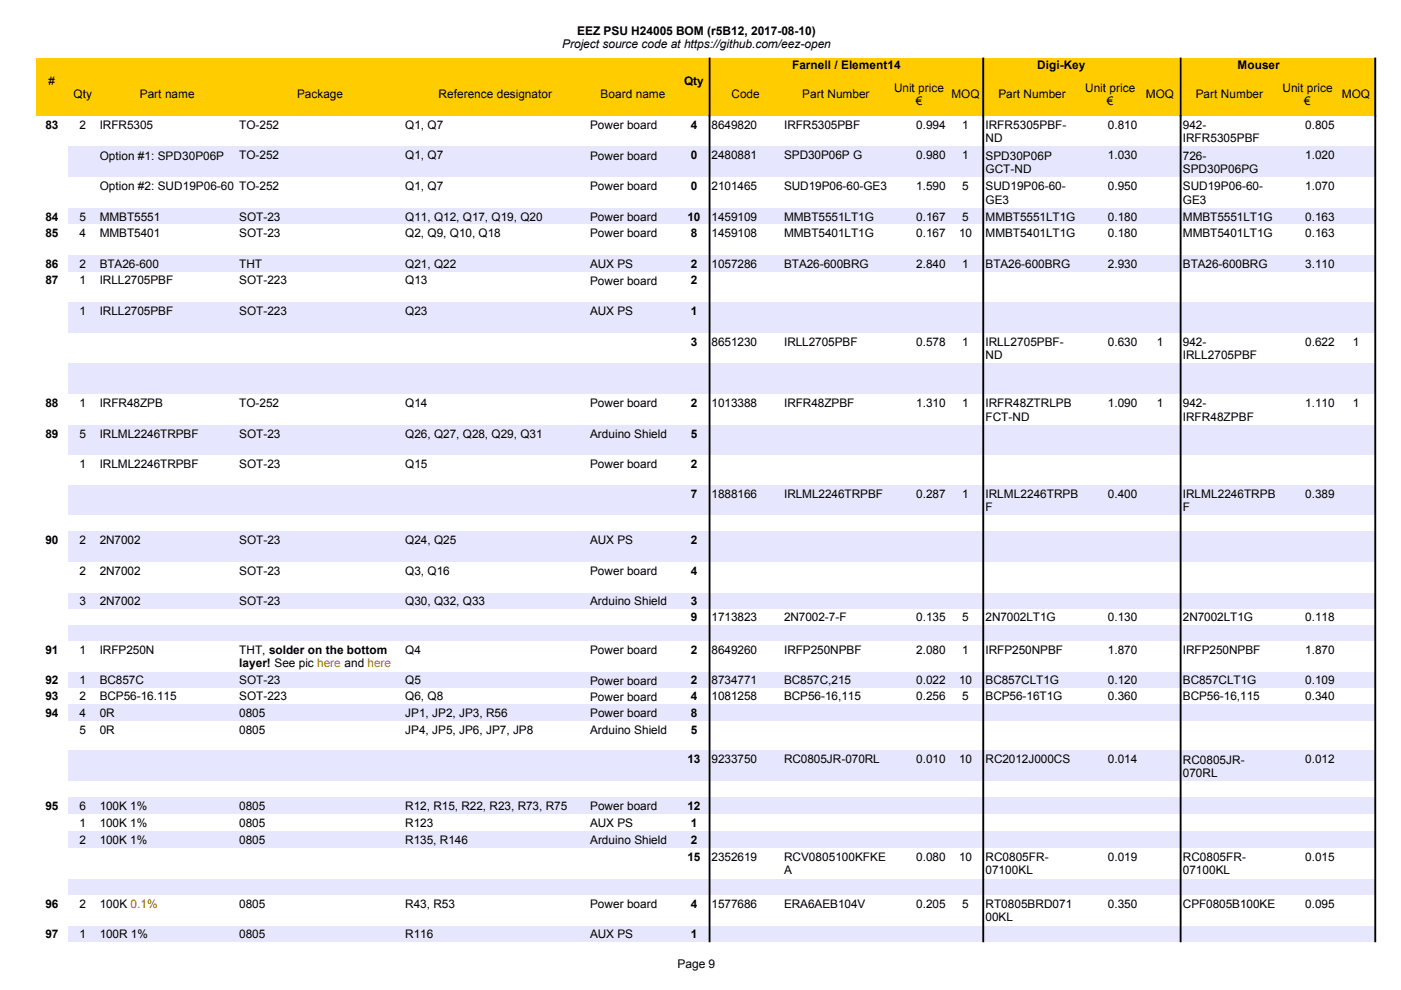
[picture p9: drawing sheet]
<svg xmlns="http://www.w3.org/2000/svg" width="297mm" height="210mm" viewBox="0 0 297 210" stroke-linecap="round" stroke-linejoin="round" font-family="sans-serif">
<defs><g id="words">
<g font-size="2.5">
<text x="119.2" y="10.2">Project source code at https://github.com/eez-open</text>
<text x="122.4" y="7.4">EEZ PSU H24005 BOM (r5B12, 2017-08-10)</text>
<text x="10.3" y="18">#</text>
<text x="145" y="18">Qty</text>
<text x="168" y="14.7">Farnell / Element14</text>
<text x="219.9" y="14.7">Digi-Key</text>
<text x="262.4" y="14.7">Mouser</text>
<text x="15.6" y="20.8">Qty</text>
<text x="29.6" y="20.8">Part name</text>
<text x="63" y="20.8">Package</text>
<text x="93" y="20.8">Reference designator</text>
<text x="127.4" y="20.8">Board name</text>
<text x="155.1" y="20.8">Code</text>
<text x="170.1" y="20.8">Part Number</text>
<text x="189.5" y="19.4">Unit price</text>
<text x="194.2" y="22.2">€</text>
<text x="201.7" y="20.8">MOQ</text>
<text x="211.7" y="20.8">Part Number</text>
<text x="230.1" y="19.4">Unit price</text>
<text x="234.7" y="22.2">€</text>
<text x="243" y="20.8">MOQ</text>
<text x="253.5" y="20.8">Part Number</text>
<text x="271.9" y="19.4">Unit price</text>
<text x="276.5" y="22.2">€</text>
<text x="284.5" y="20.8">MOQ</text>
<text x="9.6" y="27.3">83</text>
<text x="16.8" y="27.3">2</text>
<text x="21.1" y="27.3">IRFR5305</text>
<text x="50.7" y="27.3">TO-252</text>
<text x="85.9" y="27.3">Q1, Q7</text>
<text x="125.1" y="27.3">Power board</text>
<text x="146.4" y="27.3">4</text>
<text x="150.9" y="27.3">8649820</text>
<text x="166.2" y="27.3">IRFR5305PBF</text>
<text x="194.3" y="27.3">0.994</text>
<text x="204" y="27.3">1</text>
<text x="209" y="27.3">IRFR5305PBF-</text>
<text x="234.9" y="27.3">0.810</text>
<text x="250.8" y="27.3">942-</text>
<text x="276.8" y="27.3">0.805</text>
<text x="21.1" y="33.9">Option #1: SPD30P06P</text>
<text x="50.7" y="33.8">TO-252</text>
<text x="85.9" y="33.8">Q1, Q7</text>
<text x="125.1" y="33.9">Power board</text>
<text x="146.4" y="33.8">0</text>
<text x="150.9" y="33.8">2480881</text>
<text x="166.2" y="33.8">SPD30P06P G</text>
<text x="194.3" y="33.8">0.980</text>
<text x="204" y="33.8">1</text>
<text x="209" y="30.2">ND</text>
<text x="209" y="33.9">SPD30P06P</text>
<text x="234.9" y="33.8">1.030</text>
<text x="250.8" y="30.2">IRFR5305PBF</text>
<text x="250.8" y="33.9">726-</text>
<text x="276.8" y="33.8">1.020</text>
<text x="21.1" y="40.4">Option #2: SUD19P06-60 TO-252</text>
<text x="85.9" y="40.3">Q1, Q7</text>
<text x="125.1" y="40.4">Power board</text>
<text x="146.4" y="40.3">0</text>
<text x="150.9" y="40.3">2101465</text>
<text x="166.2" y="40.3">SUD19P06-60-GE3</text>
<text x="194.3" y="40.3">1.590</text>
<text x="204" y="40.3">5</text>
<text x="209" y="36.7">GCT-ND</text>
<text x="209" y="40.4">SUD19P06-60-</text>
<text x="234.9" y="40.3">0.950</text>
<text x="250.8" y="36.7">SPD30P06PG</text>
<text x="250.8" y="40.4">SUD19P06-60-</text>
<text x="276.8" y="40.3">1.070</text>
<text x="9.6" y="46.8">84</text>
<text x="16.8" y="46.8">5</text>
<text x="21.1" y="46.8">MMBT5551</text>
<text x="50.7" y="46.8">SOT-23</text>
<text x="85.9" y="46.8">Q11, Q12, Q17, Q19, Q20</text>
<text x="125.1" y="46.8">Power board</text>
<text x="145.7" y="46.8">10</text>
<text x="150.9" y="46.8">1459109</text>
<text x="166.2" y="46.8">MMBT5551LT1G</text>
<text x="194.3" y="46.8">0.167</text>
<text x="204" y="46.8">5</text>
<text x="209" y="46.8">MMBT5551LT1G</text>
<text x="209" y="43.2">GE3</text>
<text x="234.9" y="46.8">0.180</text>
<text x="250.8" y="46.8">MMBT5551LT1G</text>
<text x="250.8" y="43.2">GE3</text>
<text x="276.8" y="46.8">0.163</text>
<text x="9.6" y="50.2">85</text>
<text x="16.8" y="50.2">4</text>
<text x="21.1" y="50.2">MMBT5401</text>
<text x="50.7" y="50.2">SOT-23</text>
<text x="85.9" y="50.2">Q2, Q9, Q10, Q18</text>
<text x="125.1" y="50.3">Power board</text>
<text x="146.4" y="50.2">8</text>
<text x="150.9" y="50.2">1459108</text>
<text x="166.2" y="50.2">MMBT5401LT1G</text>
<text x="194.3" y="50.2">0.167</text>
<text x="203.3" y="50.2">10</text>
<text x="209" y="50.2">MMBT5401LT1G</text>
<text x="234.9" y="50.2">0.180</text>
<text x="250.8" y="50.2">MMBT5401LT1G</text>
<text x="276.8" y="50.2">0.163</text>
<text x="9.6" y="56.7">86</text>
<text x="16.8" y="56.7">2</text>
<text x="21.1" y="56.7">BTA26-600</text>
<text x="50.7" y="56.7">THT</text>
<text x="85.9" y="56.7">Q21, Q22</text>
<text x="125.1" y="56.7">AUX PS</text>
<text x="146.4" y="56.7">2</text>
<text x="150.9" y="56.7">1057286</text>
<text x="166.2" y="56.7">BTA26-600BRG</text>
<text x="194.3" y="56.7">2.840</text>
<text x="204" y="56.7">1</text>
<text x="209" y="56.7">BTA26-600BRG</text>
<text x="234.9" y="56.7">2.930</text>
<text x="250.8" y="56.7">BTA26-600BRG</text>
<text x="276.8" y="56.7">3.110</text>
<text x="9.6" y="60.3">87</text>
<text x="16.8" y="60.3">1</text>
<text x="21.1" y="60.3">IRLL2705PBF</text>
<text x="50.7" y="60.3">SOT-223</text>
<text x="85.9" y="60.3">Q13</text>
<text x="125.1" y="60.3">Power board</text>
<text x="146.4" y="60.3">2</text>
<text x="16.8" y="66.8">1</text>
<text x="21.1" y="66.8">IRLL2705PBF</text>
<text x="50.7" y="66.8">SOT-223</text>
<text x="85.9" y="66.8">Q23</text>
<text x="125.1" y="66.8">AUX PS</text>
<text x="146.4" y="66.8">1</text>
<text x="146.4" y="73.3">3</text>
<text x="150.9" y="73.3">8651230</text>
<text x="166.2" y="73.3">IRLL2705PBF</text>
<text x="194.3" y="73.3">0.578</text>
<text x="204" y="73.3">1</text>
<text x="209" y="73.3">IRLL2705PBF-</text>
<text x="209" y="76.2">ND</text>
<text x="234.9" y="73.3">0.630</text>
<text x="245.3" y="73.3">1</text>
<text x="250.8" y="73.3">942-</text>
<text x="250.8" y="76.2">IRLL2705PBF</text>
<text x="276.8" y="73.3">0.622</text>
<text x="286.8" y="73.3">1</text>
<text x="9.6" y="86.3">88</text>
<text x="16.8" y="86.3">1</text>
<text x="21.1" y="86.3">IRFR48ZPB</text>
<text x="50.7" y="86.3">TO-252</text>
<text x="85.9" y="86.3">Q14</text>
<text x="125.1" y="86.4">Power board</text>
<text x="146.4" y="86.3">2</text>
<text x="150.9" y="86.3">1013388</text>
<text x="166.2" y="86.3">IRFR48ZPBF</text>
<text x="194.3" y="86.3">1.310</text>
<text x="204" y="86.3">1</text>
<text x="209" y="86.4">IRFR48ZTRLPB</text>
<text x="209" y="89.2">FCT-ND</text>
<text x="234.9" y="86.3">1.090</text>
<text x="245.3" y="86.3">1</text>
<text x="250.8" y="86.4">942-</text>
<text x="250.8" y="89.2">IRFR48ZPBF</text>
<text x="276.8" y="86.3">1.110</text>
<text x="286.8" y="86.3">1</text>
<text x="9.6" y="92.8">89</text>
<text x="16.8" y="92.8">5</text>
<text x="21.1" y="92.8">IRLML2246TRPBF</text>
<text x="50.7" y="92.8">SOT-23</text>
<text x="85.9" y="92.8">Q26, Q27, Q28, Q29, Q31</text>
<text x="125.1" y="92.9">Arduino Shield</text>
<text x="146.4" y="92.8">5</text>
<text x="16.8" y="99.2">1</text>
<text x="21.1" y="99.2">IRLML2246TRPBF</text>
<text x="50.7" y="99.2">SOT-23</text>
<text x="85.9" y="99.2">Q15</text>
<text x="125.1" y="99.2">Power board</text>
<text x="146.4" y="99.2">2</text>
<text x="146.4" y="105.5">7</text>
<text x="150.9" y="105.5">1888166</text>
<text x="166.2" y="105.5">IRLML2246TRPBF</text>
<text x="194.3" y="105.5">0.287</text>
<text x="204" y="105.5">1</text>
<text x="209" y="105.6">IRLML2246TRPB</text>
<text x="234.9" y="105.5">0.400</text>
<text x="250.8" y="105.6">IRLML2246TRPB</text>
<text x="276.8" y="105.5">0.389</text>
<text x="209" y="108.4">F</text>
<text x="250.8" y="108.4">F</text>
<text x="9.6" y="115.3">90</text>
<text x="16.8" y="115.3">2</text>
<text x="21.1" y="115.3">2N7002</text>
<text x="50.7" y="115.3">SOT-23</text>
<text x="85.9" y="115.3">Q24, Q25</text>
<text x="125.1" y="115.3">AUX PS</text>
<text x="146.4" y="115.3">2</text>
<text x="16.8" y="121.8">2</text>
<text x="21.1" y="121.8">2N7002</text>
<text x="50.7" y="121.8">SOT-23</text>
<text x="85.9" y="121.8">Q3, Q16</text>
<text x="125.1" y="121.9">Power board</text>
<text x="146.4" y="121.8">4</text>
<text x="16.8" y="128.3">3</text>
<text x="21.1" y="128.3">2N7002</text>
<text x="50.7" y="128.3">SOT-23</text>
<text x="85.9" y="128.3">Q30, Q32, Q33</text>
<text x="125.1" y="128.4">Arduino Shield</text>
<text x="146.4" y="128.3">3</text>
<text x="146.4" y="131.8">9</text>
<text x="150.9" y="131.8">1713823</text>
<text x="166.2" y="131.8">2N7002-7-F</text>
<text x="194.3" y="131.8">0.135</text>
<text x="204" y="131.8">5</text>
<text x="209" y="131.8">2N7002LT1G</text>
<text x="234.9" y="131.8">0.130</text>
<text x="250.8" y="131.8">2N7002LT1G</text>
<text x="276.8" y="131.8">0.118</text>
<text x="9.6" y="138.6">91</text>
<text x="16.8" y="138.6">1</text>
<text x="21.1" y="138.6">IRFP250N</text>
<text x="50.7" y="138.7">THT, solder on the bottom</text>
<text x="50.7" y="141.5">layer! See pic here and here</text>
<text x="85.9" y="138.6">Q4</text>
<text x="125.1" y="138.7">Power board</text>
<text x="146.4" y="138.6">2</text>
<text x="150.9" y="138.6">8649260</text>
<text x="166.2" y="138.6">IRFP250NPBF</text>
<text x="194.3" y="138.6">2.080</text>
<text x="204" y="138.6">1</text>
<text x="209" y="138.6">IRFP250NPBF</text>
<text x="234.9" y="138.6">1.870</text>
<text x="250.8" y="138.6">IRFP250NPBF</text>
<text x="276.8" y="138.6">1.870</text>
<text x="9.6" y="145.1">92</text>
<text x="9.6" y="148.5">93</text>
<text x="16.8" y="145.1">1</text>
<text x="16.8" y="148.5">2</text>
<text x="21.1" y="145.1">BC857C</text>
<text x="21.1" y="148.5">BCP56-16.115</text>
<text x="50.7" y="145.1">SOT-23</text>
<text x="50.7" y="148.5">SOT-223</text>
<text x="85.9" y="145.1">Q5</text>
<text x="85.9" y="148.5">Q6, Q8</text>
<text x="125.1" y="145.1">Power board</text>
<text x="125.1" y="148.6">Power board</text>
<text x="146.4" y="145.1">2</text>
<text x="146.4" y="148.5">4</text>
<text x="150.9" y="145.1">8734771</text>
<text x="150.9" y="148.5">1081258</text>
<text x="166.2" y="145.1">BC857C,215</text>
<text x="166.2" y="148.5">BCP56-16,115</text>
<text x="194.3" y="145.1">0.022</text>
<text x="194.3" y="148.5">0.256</text>
<text x="203.3" y="145.1">10</text>
<text x="204" y="148.5">5</text>
<text x="209" y="145.1">BC857CLT1G</text>
<text x="209" y="148.5">BCP56-16T1G</text>
<text x="234.9" y="145.1">0.120</text>
<text x="234.9" y="148.5">0.360</text>
<text x="250.8" y="145.1">BC857CLT1G</text>
<text x="250.8" y="148.5">BCP56-16,115</text>
<text x="276.8" y="145.1">0.109</text>
<text x="276.8" y="148.5">0.340</text>
<text x="9.6" y="151.9">94</text>
<text x="16.8" y="151.9">4</text>
<text x="16.8" y="155.5">5</text>
<text x="21.1" y="151.9">0R</text>
<text x="21.1" y="155.5">0R</text>
<text x="50.7" y="151.9">0805</text>
<text x="50.7" y="155.5">0805</text>
<text x="85.9" y="151.9">JP1, JP2, JP3, R56</text>
<text x="85.9" y="155.5">JP4, JP5, JP6, JP7, JP8</text>
<text x="125.1" y="155.6">Arduino Shield</text>
<text x="125.1" y="152">Power board</text>
<text x="146.4" y="151.9">8</text>
<text x="146.4" y="155.5">5</text>
<text x="145.7" y="161.9">13</text>
<text x="150.9" y="161.9">9233750</text>
<text x="166.2" y="161.9">RC0805JR-070RL</text>
<text x="194.3" y="161.9">0.010</text>
<text x="203.3" y="161.9">10</text>
<text x="209" y="161.9">RC2012J000CS</text>
<text x="234.9" y="161.9">0.014</text>
<text x="250.8" y="161.9">RC0805JR-</text>
<text x="276.8" y="161.9">0.012</text>
<text x="250.8" y="164.7">070RL</text>
<text x="9.6" y="171.8">95</text>
<text x="16.8" y="171.8">6</text>
<text x="21.1" y="171.8">100K 1%</text>
<text x="50.7" y="171.8">0805</text>
<text x="85.9" y="171.8">R12, R15, R22, R23, R73, R75</text>
<text x="125.1" y="171.8">Power board</text>
<text x="145.7" y="171.8">12</text>
<text x="16.8" y="175.4">1</text>
<text x="16.8" y="178.9">2</text>
<text x="21.1" y="175.4">100K 1%</text>
<text x="21.1" y="178.9">100K 1%</text>
<text x="50.7" y="175.4">0805</text>
<text x="50.7" y="178.9">0805</text>
<text x="85.9" y="175.4">R123</text>
<text x="85.9" y="178.9">R135, R146</text>
<text x="125.1" y="175.4">AUX PS</text>
<text x="125.1" y="179">Arduino Shield</text>
<text x="146.4" y="175.4">1</text>
<text x="146.4" y="178.9">2</text>
<text x="145.7" y="182.5">15</text>
<text x="150.9" y="182.5">2352619</text>
<text x="166.2" y="182.6">RCV0805100KFKE</text>
<text x="166.2" y="185.4">A</text>
<text x="194.3" y="182.5">0.080</text>
<text x="203.3" y="182.5">10</text>
<text x="209" y="182.6">RC0805FR-</text>
<text x="209" y="185.4">07100KL</text>
<text x="234.9" y="182.5">0.019</text>
<text x="250.8" y="182.6">RC0805FR-</text>
<text x="250.8" y="185.4">07100KL</text>
<text x="276.8" y="182.5">0.015</text>
<text x="9.6" y="192.4">96</text>
<text x="16.8" y="192.4">2</text>
<text x="21.1" y="192.5">100K 0.1%</text>
<text x="50.7" y="192.4">0805</text>
<text x="85.9" y="192.4">R43, R53</text>
<text x="125.1" y="192.5">Power board</text>
<text x="146.4" y="192.4">4</text>
<text x="150.9" y="192.4">1577686</text>
<text x="166.2" y="192.4">ERA6AEB104V</text>
<text x="194.3" y="192.4">0.205</text>
<text x="204" y="192.4">5</text>
<text x="209" y="192.5">RT0805BRD071</text>
<text x="209" y="195.3">00KL</text>
<text x="234.9" y="192.4">0.350</text>
<text x="250.8" y="192.4">CPF0805B100KE</text>
<text x="276.8" y="192.4">0.095</text>
<text x="9.6" y="199">97</text>
<text x="16.8" y="199">1</text>
<text x="21.1" y="199">100R 1%</text>
<text x="50.7" y="199">0805</text>
<text x="85.9" y="199">R116</text>
<text x="125.1" y="199">AUX PS</text>
<text x="146.4" y="199">1</text>
<text x="143.7" y="205.3">Page 9</text>
</g>
</g></defs>
<path d="M7.6 12.3h284v12.3h-284z" fill-rule="evenodd" fill="#fc0"/>
<g fill="#000" stroke="#000" stroke-width=".21">
<path d="M150.4 12.3h.1v12.3h-.1z" fill-rule="evenodd"/>
<path d="M208.4 12.3h.2v12.3h-.2z" fill-rule="evenodd"/>
<path d="M250.2 12.3h.2v12.3h-.2z" fill-rule="evenodd"/>
<path d="M291.5 12.3h.2v12.3h-.2z" fill-rule="evenodd"/>
</g>
<g fill="#e6e6ff">
<path d="M14.4 31.1h277.2v6.5h-277.2z" fill-rule="evenodd"/>
<path d="M14.4 44.1h277.2v3.4h-277.2z" fill-rule="evenodd"/>
<path d="M14.4 54h277.2v3.6h-277.2z" fill-rule="evenodd"/>
<path d="M14.4 64.1h277.2v6.5h-277.2z" fill-rule="evenodd"/>
<path d="M14.4 77.1h277.2v6.5h-277.2z" fill-rule="evenodd"/>
<path d="M14.4 90.1h277.2v6.3h-277.2z" fill-rule="evenodd"/>
<path d="M14.4 102.8h277.2v6.3h-277.2z" fill-rule="evenodd"/>
<path d="M14.4 112.6h277.2v6.5h-277.2z" fill-rule="evenodd"/>
<path d="M14.4 125.7h277.2v3.3h-277.2z" fill-rule="evenodd"/>
<path d="M14.4 132.5h277.2v3.4h-277.2z" fill-rule="evenodd"/>
<path d="M14.4 142.4h277.2v3.4h-277.2z" fill-rule="evenodd"/>
<path d="M14.4 149.2h277.2v3.6h-277.2z" fill-rule="evenodd"/>
<path d="M14.4 159.1h277.2v6.5h-277.2z" fill-rule="evenodd"/>
<path d="M14.4 169.1h277.2v3.5h-277.2z" fill-rule="evenodd"/>
<path d="M14.4 176.2h277.2v3.6h-277.2z" fill-rule="evenodd"/>
<path d="M14.4 186.3h277.2v3.4h-277.2z" fill-rule="evenodd"/>
<path d="M14.4 196.3h277.2v3.3h-277.2z" fill-rule="evenodd"/>
</g>
<g fill="#000" stroke="#000" stroke-width=".21">
<path d="M150.4 24.6h.1v175.1h-.1z" fill-rule="evenodd"/>
<path d="M208.4 24.6h.2v175.1h-.2z" fill-rule="evenodd"/>
<path d="M250.2 24.6h.2v175.1h-.2z" fill-rule="evenodd"/>
<path d="M291.5 24.6h.2v175.1h-.2z" fill-rule="evenodd"/>
</g>
<use href="#words"/>
</svg>
